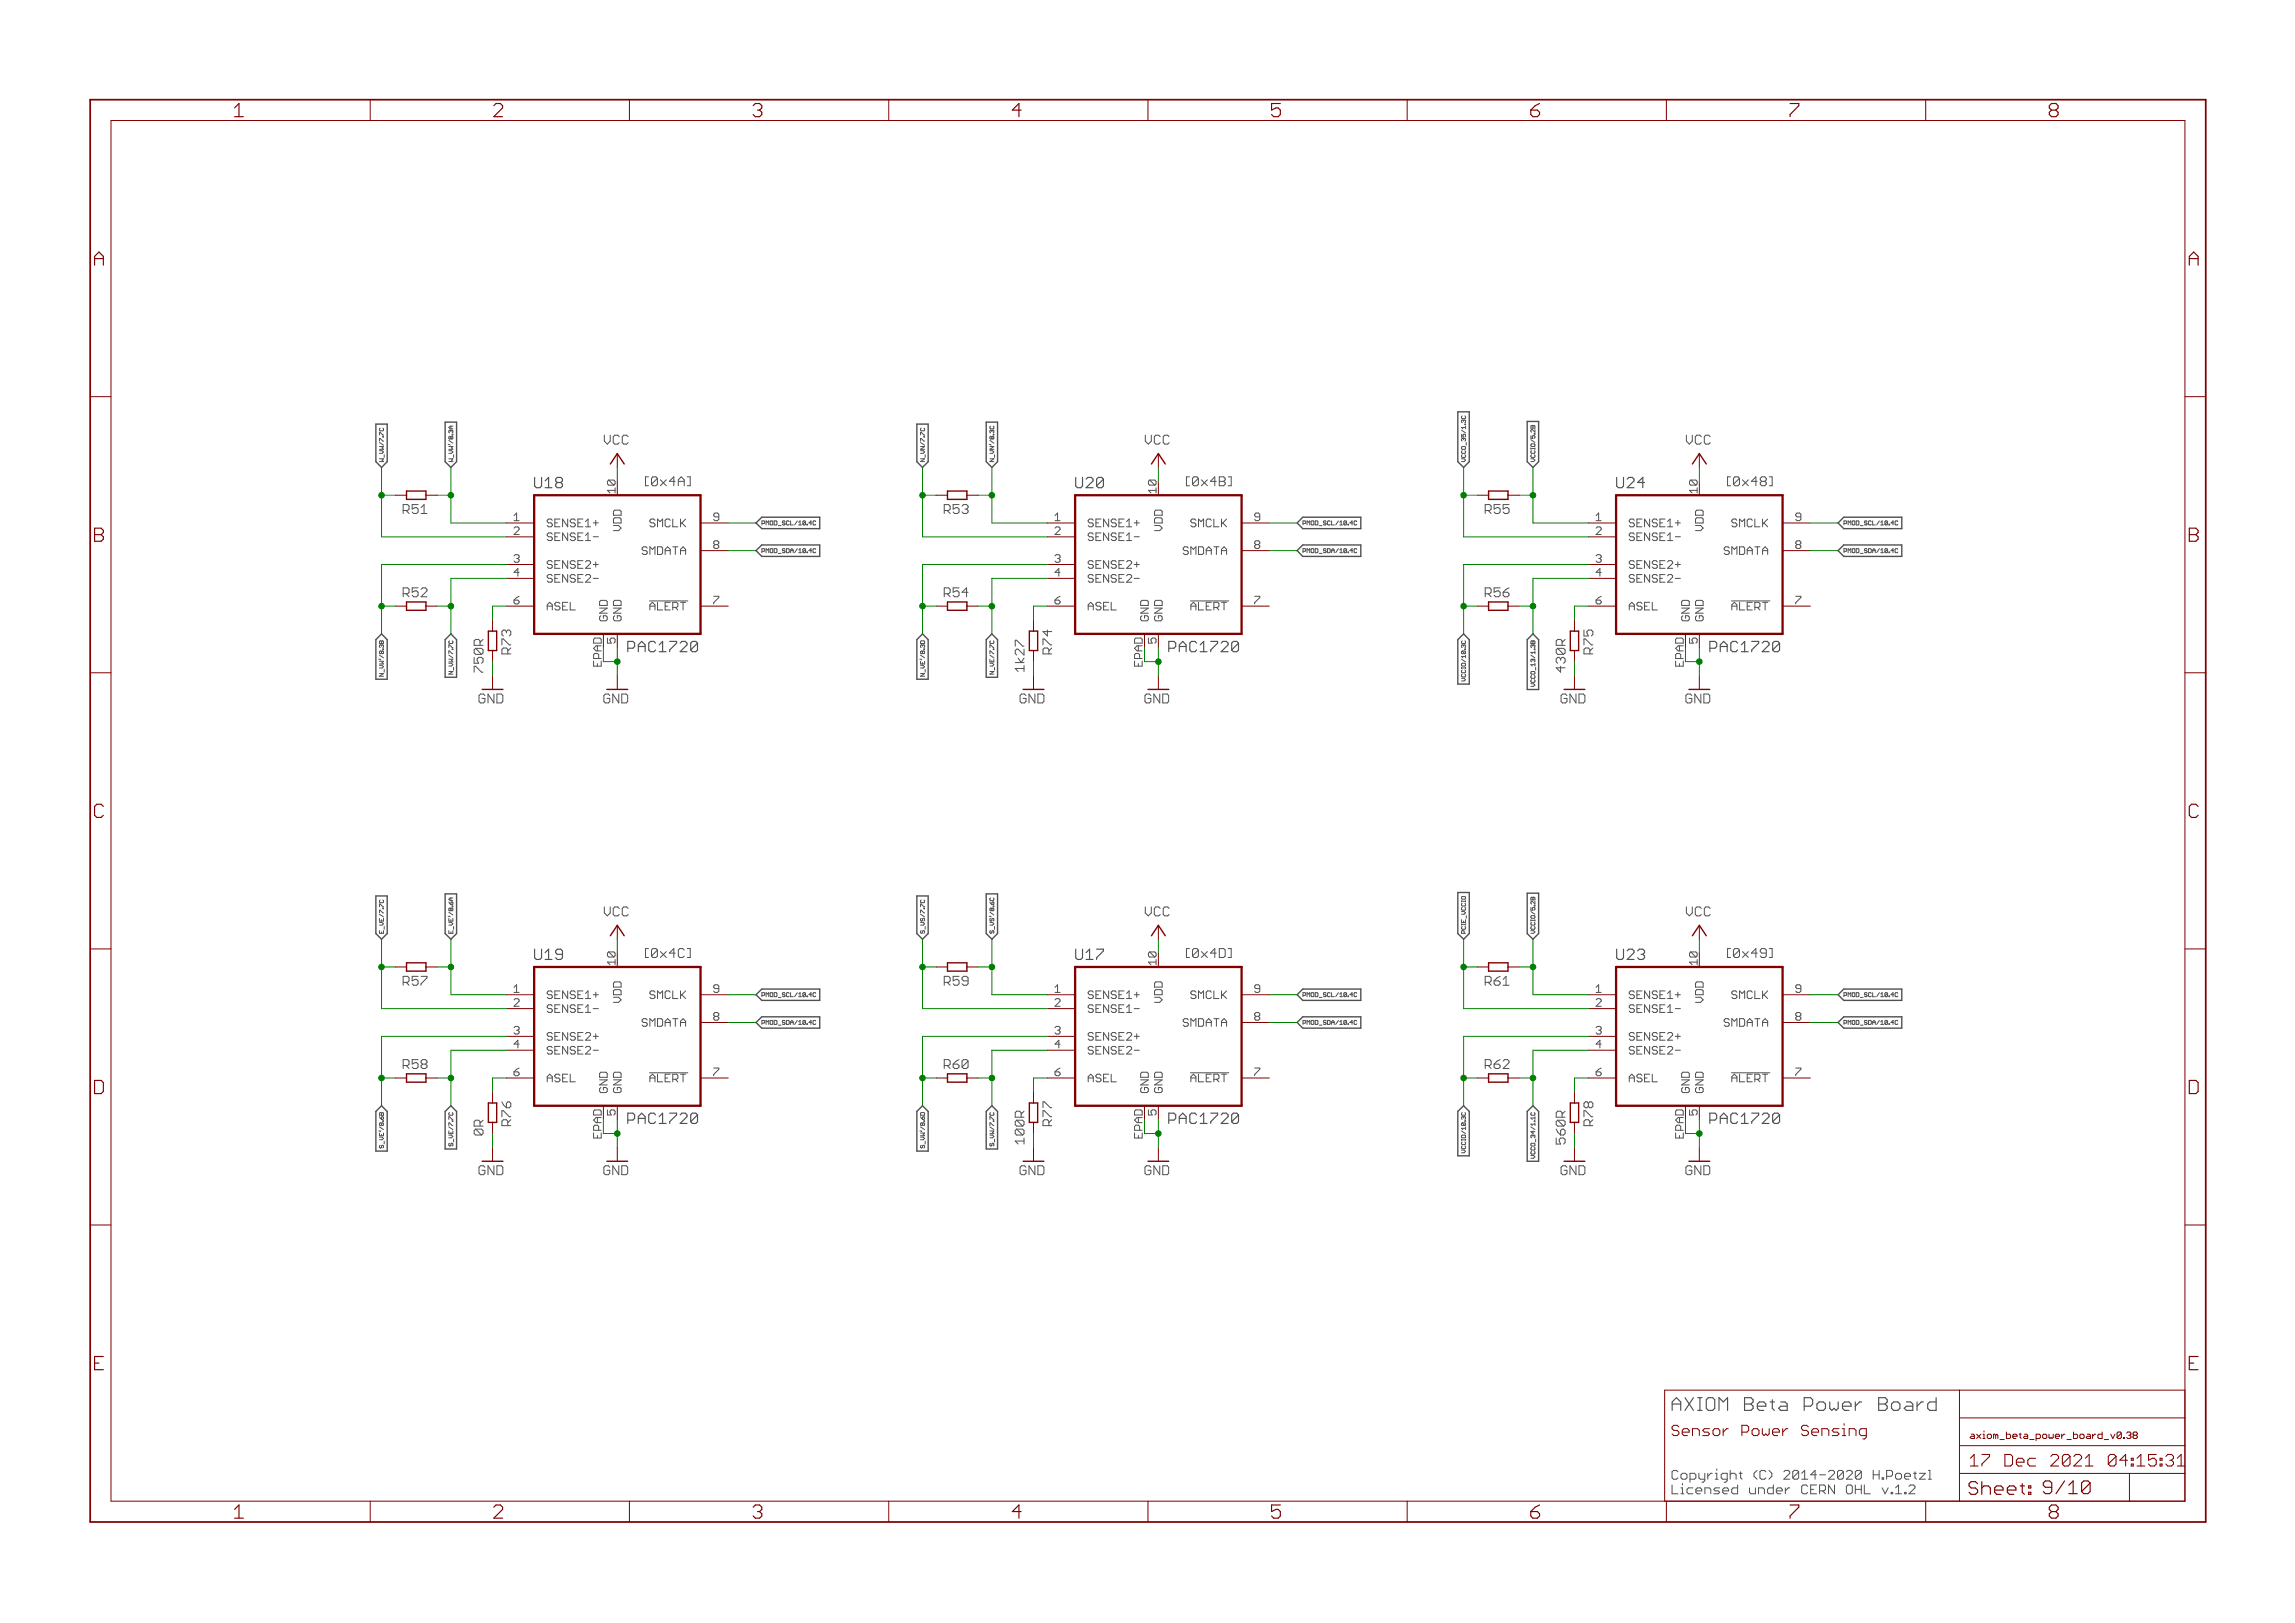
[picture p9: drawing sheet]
<svg xmlns="http://www.w3.org/2000/svg" width="420mm" height="297mm" viewBox="0 0 420 297" stroke-linecap="round" stroke-linejoin="round" font-family="sans-serif">
<defs><g id="words">
<g font-size="3.7" fill="#800000">
<text x="42.9" y="21.4">1</text>
<text x="90.3" y="21.4">2</text>
<text x="137.8" y="21.4">3</text>
<text x="185.3" y="21.4">4</text>
<text x="232.7" y="21.4">5</text>
<text x="280.2" y="21.4">6</text>
<text x="327.6" y="21.4">7</text>
<text x="375.1" y="21.4">8</text>
<text x="17.2" y="48.6">A</text>
<text x="400.7" y="48.6">A</text>
<text x="17.2" y="99.2">B</text>
<text x="400.7" y="99.2">B</text>
<text x="17.1" y="149.7">C</text>
<text x="400.6" y="149.7">C</text>
<text x="17" y="200.2">D</text>
<text x="400.5" y="200.2">D</text>
<text x="17.3" y="250.8">E</text>
<text x="400.7" y="250.8">E</text>
<text x="42.9" y="277.9">1</text>
<text x="90.3" y="277.9">2</text>
<text x="137.8" y="277.9">3</text>
<text x="185.3" y="277.9">4</text>
<text x="232.7" y="277.9">5</text>
<text x="280.2" y="277.9">6</text>
<text x="327.6" y="277.9">7</text>
<text x="375.1" y="277.9">8</text>
</g>
<text font-size="3.6" fill="#505050" x="306" y="258.2">AXIOM Beta Power Board</text>
<text font-size="3.6" fill="#800000" x="360.4" y="273.6">Sheet: 9/10</text>
<g font-size="3.2" fill="#800000">
<text x="360.6" y="268.4">17 Dec 2021</text>
<text x="382.3" y="268.4">04:15:31</text>
</g>
<g font-size="2.9" fill="#505050">
<text x="97.8" y="89.4">U18</text>
<text x="196.8" y="89.4">U20</text>
<text x="295.9" y="89.4">U24</text>
<text x="115" y="119.4">PAC1720</text>
<text x="214" y="119.4">PAC1720</text>
<text x="313.1" y="119.4">PAC1720</text>
<text x="97.8" y="175.7">U19</text>
<text x="196.8" y="175.7">U17</text>
<text x="295.9" y="175.7">U23</text>
<text x="115" y="205.7">PAC1720</text>
<text x="214" y="205.7">PAC1720</text>
<text x="313.1" y="205.7">PAC1720</text>
</g>
<text font-size="2.9" fill="#800000" x="306" y="262.8">Sensor Power Sensing</text>
<g font-size="2.5" fill="#505050">
<text x="110.4" y="81.4">VCC</text>
<text x="209.5" y="81.4">VCC</text>
<text x="308.5" y="81.4">VCC</text>
<text x="118.1" y="89">[0x4A]</text>
<text x="217.1" y="89">[0x4B]</text>
<text x="316.2" y="89">[0x48]</text>
<text x="88.5" y="123.1" transform="rotate(-90 88.5 123.1)">750R</text>
<text x="187.6" y="122.9" transform="rotate(-90 187.6 122.9)">1k27</text>
<text x="286.6" y="123.1" transform="rotate(-90 286.6 123.1)">430R</text>
<text x="110.4" y="167.7">VCC</text>
<text x="209.5" y="167.7">VCC</text>
<text x="308.5" y="167.7">VCC</text>
<text x="118.1" y="175.3">[0x4C]</text>
<text x="217.1" y="175.3">[0x4D]</text>
<text x="316.2" y="175.3">[0x49]</text>
<text x="88.5" y="207.8" transform="rotate(-90 88.5 207.8)">0R</text>
<text x="187.6" y="209.4" transform="rotate(-90 187.6 209.4)">100R</text>
<text x="286.6" y="209.4" transform="rotate(-90 286.6 209.4)">560R</text>
<text x="306" y="270.8">Copyright (C) 2014-2020 H.Poetzl</text>
<text x="306" y="273.5">Licensed under CERN OHL v.1.2</text>
</g>
<g font-size="2.5" fill="#800000">
<text x="73.7" y="94.1">R51</text>
<text x="172.8" y="94.1">R53</text>
<text x="271.8" y="94.1">R55</text>
<text x="73.7" y="109.3">R52</text>
<text x="172.8" y="109.3">R54</text>
<text x="271.8" y="109.3">R56</text>
<text x="93.6" y="119.7" transform="rotate(-90 93.6 119.7)">R73</text>
<text x="192.6" y="119.7" transform="rotate(-90 192.6 119.7)">R74</text>
<text x="291.7" y="119.7" transform="rotate(-90 291.7 119.7)">R75</text>
<text x="87.6" y="128.7">GND</text>
<text x="110.5" y="128.7">GND</text>
<text x="186.7" y="128.7">GND</text>
<text x="209.5" y="128.7">GND</text>
<text x="285.7" y="128.7">GND</text>
<text x="308.6" y="128.7">GND</text>
<text x="73.7" y="180.4">R57</text>
<text x="172.8" y="180.4">R59</text>
<text x="271.8" y="180.4">R61</text>
<text x="73.7" y="195.6">R58</text>
<text x="172.8" y="195.6">R60</text>
<text x="271.8" y="195.6">R62</text>
<text x="93.6" y="206.1" transform="rotate(-90 93.6 206.1)">R76</text>
<text x="192.6" y="206.1" transform="rotate(-90 192.6 206.1)">R77</text>
<text x="291.7" y="206.1" transform="rotate(-90 291.7 206.1)">R78</text>
<text x="87.6" y="215.1">GND</text>
<text x="110.5" y="215.1">GND</text>
<text x="186.7" y="215.1">GND</text>
<text x="209.5" y="215.1">GND</text>
<text x="285.7" y="215.1">GND</text>
<text x="308.6" y="215.1">GND</text>
</g>
<g font-size="2.1" fill="#505050">
<text x="94.1" y="95.4">1</text>
<text x="130.6" y="95.4">9</text>
<text x="193.1" y="95.4">1</text>
<text x="229.6" y="95.4">9</text>
<text x="292.2" y="95.4">1</text>
<text x="328.7" y="95.4">9</text>
<text x="94.1" y="97.9">2</text>
<text x="100.1" y="99">SENSE1-</text>
<text x="100.1" y="96.5">SENSE1+</text>
<text x="113.8" y="97.7" transform="rotate(-90 113.8 97.7)">VDD</text>
<text x="116.8" y="101.5">SMDATA</text>
<text x="118.6" y="96.5">SMCLK</text>
<text x="130.6" y="100.4">8</text>
<text x="193.1" y="97.9">2</text>
<text x="199.2" y="99">SENSE1-</text>
<text x="199.2" y="96.5">SENSE1+</text>
<text x="212.8" y="97.7" transform="rotate(-90 212.8 97.7)">VDD</text>
<text x="215.9" y="101.5">SMDATA</text>
<text x="217.7" y="96.5">SMCLK</text>
<text x="229.6" y="100.4">8</text>
<text x="292.2" y="97.9">2</text>
<text x="298.2" y="99">SENSE1-</text>
<text x="298.2" y="96.5">SENSE1+</text>
<text x="311.9" y="97.7" transform="rotate(-90 311.9 97.7)">VDD</text>
<text x="314.9" y="101.5">SMDATA</text>
<text x="316.7" y="96.5">SMCLK</text>
<text x="328.7" y="100.4">8</text>
<text x="94.1" y="103">3</text>
<text x="94.1" y="105.5">4</text>
<text x="100.1" y="104.1">SENSE2+</text>
<text x="100.1" y="106.6">SENSE2-</text>
<text x="193.1" y="103">3</text>
<text x="193.1" y="105.5">4</text>
<text x="199.2" y="104.1">SENSE2+</text>
<text x="199.2" y="106.6">SENSE2-</text>
<text x="292.2" y="103">3</text>
<text x="292.2" y="105.5">4</text>
<text x="298.2" y="104.1">SENSE2+</text>
<text x="298.2" y="106.6">SENSE2-</text>
<text x="94.1" y="110.6">6</text>
<text x="100.1" y="111.7">ASEL</text>
<text x="111.2" y="113.7" transform="rotate(-90 111.2 113.7)">GND</text>
<text x="113.8" y="113.7" transform="rotate(-90 113.8 113.7)">GND</text>
<text x="119.1" y="111.7">ALERT</text>
<text x="130.6" y="110.6">7</text>
<text x="193.1" y="110.6">6</text>
<text x="199.2" y="111.7">ASEL</text>
<text x="210.3" y="113.7" transform="rotate(-90 210.3 113.7)">GND</text>
<text x="212.8" y="113.7" transform="rotate(-90 212.8 113.7)">GND</text>
<text x="218.2" y="111.7">ALERT</text>
<text x="229.6" y="110.6">7</text>
<text x="292.2" y="110.6">6</text>
<text x="298.2" y="111.7">ASEL</text>
<text x="309.3" y="113.7" transform="rotate(-90 309.3 113.7)">GND</text>
<text x="311.9" y="113.7" transform="rotate(-90 311.9 113.7)">GND</text>
<text x="317.2" y="111.7">ALERT</text>
<text x="328.7" y="110.6">7</text>
<text x="112.7" y="117.7" transform="rotate(-90 112.7 117.7)">5</text>
<text x="211.7" y="117.7" transform="rotate(-90 211.7 117.7)">5</text>
<text x="310.8" y="117.7" transform="rotate(-90 310.8 117.7)">5</text>
<text x="94.1" y="184.2">2</text>
<text x="94.1" y="181.7">1</text>
<text x="100.1" y="185.4">SENSE1-</text>
<text x="100.1" y="182.8">SENSE1+</text>
<text x="113.8" y="184.1" transform="rotate(-90 113.8 184.1)">VDD</text>
<text x="118.6" y="182.8">SMCLK</text>
<text x="130.6" y="181.7">9</text>
<text x="193.1" y="184.2">2</text>
<text x="193.1" y="181.7">1</text>
<text x="199.2" y="185.4">SENSE1-</text>
<text x="199.2" y="182.8">SENSE1+</text>
<text x="212.8" y="184.1" transform="rotate(-90 212.8 184.1)">VDD</text>
<text x="217.7" y="182.8">SMCLK</text>
<text x="229.6" y="181.7">9</text>
<text x="292.2" y="184.2">2</text>
<text x="292.2" y="181.7">1</text>
<text x="298.2" y="185.4">SENSE1-</text>
<text x="298.2" y="182.8">SENSE1+</text>
<text x="311.9" y="184.1" transform="rotate(-90 311.9 184.1)">VDD</text>
<text x="316.7" y="182.8">SMCLK</text>
<text x="328.7" y="181.7">9</text>
<text x="94.1" y="189.3">3</text>
<text x="94.1" y="191.9">4</text>
<text x="100.1" y="190.4">SENSE2+</text>
<text x="116.8" y="187.9">SMDATA</text>
<text x="130.6" y="186.8">8</text>
<text x="193.1" y="189.3">3</text>
<text x="193.1" y="191.9">4</text>
<text x="199.2" y="190.4">SENSE2+</text>
<text x="215.9" y="187.9">SMDATA</text>
<text x="229.6" y="186.8">8</text>
<text x="292.2" y="189.3">3</text>
<text x="292.2" y="191.9">4</text>
<text x="298.2" y="190.4">SENSE2+</text>
<text x="314.9" y="187.9">SMDATA</text>
<text x="328.7" y="186.8">8</text>
<text x="94.1" y="196.9">6</text>
<text x="100.1" y="193">SENSE2-</text>
<text x="130.6" y="196.9">7</text>
<text x="193.1" y="196.9">6</text>
<text x="199.2" y="193">SENSE2-</text>
<text x="229.6" y="196.9">7</text>
<text x="292.2" y="196.9">6</text>
<text x="298.2" y="193">SENSE2-</text>
<text x="328.7" y="196.9">7</text>
<text x="100.1" y="198">ASEL</text>
<text x="111.2" y="200" transform="rotate(-90 111.2 200)">GND</text>
<text x="113.8" y="200" transform="rotate(-90 113.8 200)">GND</text>
<text x="119.1" y="198">ALERT</text>
<text x="199.2" y="198">ASEL</text>
<text x="210.3" y="200" transform="rotate(-90 210.3 200)">GND</text>
<text x="212.8" y="200" transform="rotate(-90 212.8 200)">GND</text>
<text x="218.2" y="198">ALERT</text>
<text x="298.2" y="198">ASEL</text>
<text x="309.3" y="200" transform="rotate(-90 309.3 200)">GND</text>
<text x="311.9" y="200" transform="rotate(-90 311.9 200)">GND</text>
<text x="317.2" y="198">ALERT</text>
<text x="112.7" y="204.1" transform="rotate(-90 112.7 204.1)">5</text>
<text x="211.7" y="204.1" transform="rotate(-90 211.7 204.1)">5</text>
<text x="310.8" y="204.1" transform="rotate(-90 310.8 204.1)">5</text>
</g>
<g font-size="2.1" fill="#800000">
<text x="112.7" y="90.3" transform="rotate(-90 112.7 90.3)">10</text>
<text x="211.7" y="90.3" transform="rotate(-90 211.7 90.3)">10</text>
<text x="310.8" y="90.3" transform="rotate(-90 310.8 90.3)">10</text>
<text x="112.7" y="176.6" transform="rotate(-90 112.7 176.6)">10</text>
<text x="211.7" y="176.6" transform="rotate(-90 211.7 176.6)">10</text>
<text x="310.8" y="176.6" transform="rotate(-90 310.8 176.6)">10</text>
</g>
<g font-size="2.1" fill="#008000">
<text x="110.1" y="122.1" transform="rotate(-90 110.1 122.1)">EPAD</text>
<text x="209.2" y="122.1" transform="rotate(-90 209.2 122.1)">EPAD</text>
<text x="308.2" y="122.1" transform="rotate(-90 308.2 122.1)">EPAD</text>
<text x="110.1" y="208.5" transform="rotate(-90 110.1 208.5)">EPAD</text>
<text x="209.2" y="208.5" transform="rotate(-90 209.2 208.5)">EPAD</text>
<text x="308.2" y="208.5" transform="rotate(-90 308.2 208.5)">EPAD</text>
</g>
<text font-size="1.8" fill="#800000" x="360.6" y="263.3">axiom_beta_power_board_v0.38</text>
<g font-size="1.1" fill="#505050">
<text x="70.3" y="84.5" transform="rotate(-90 70.3 84.5)">W_VW/7.7C</text>
<text x="82.9" y="84.5" transform="rotate(-90 82.9 84.5)">W_VW'/8.3A</text>
<text x="169.3" y="84.5" transform="rotate(-90 169.3 84.5)">N_VN/7.7C</text>
<text x="182" y="84.5" transform="rotate(-90 182 84.5)">N_VN'/8.3C</text>
<text x="268.3" y="84.5" transform="rotate(-90 268.3 84.5)">VCCO_35/1.3C</text>
<text x="281" y="84.5" transform="rotate(-90 281 84.5)">VCCIO/5.2B</text>
<text x="139.5" y="96.1">PMOD_SCL/10.4C</text>
<text x="139.5" y="101.2">PMOD_SDA/10.4C</text>
<text x="238.5" y="96.1">PMOD_SCL/10.4C</text>
<text x="238.5" y="101.2">PMOD_SDA/10.4C</text>
<text x="337.6" y="96.1">PMOD_SCL/10.4C</text>
<text x="337.6" y="101.2">PMOD_SDA/10.4C</text>
<text x="70.2" y="123.7" transform="rotate(-90 70.2 123.7)">N_VW'/8.3B</text>
<text x="82.9" y="123.4" transform="rotate(-90 82.9 123.4)">N_VW/7.7C</text>
<text x="169.3" y="123.4" transform="rotate(-90 169.3 123.4)">N_VE'/8.3D</text>
<text x="182" y="123" transform="rotate(-90 182 123)">N_VE/7.7C</text>
<text x="268.3" y="124.4" transform="rotate(-90 268.3 124.4)">VCCIO/10.3C</text>
<text x="281" y="125.3" transform="rotate(-90 281 125.3)">VCCO_13/1.3B</text>
<text x="70.3" y="170.9" transform="rotate(-90 70.3 170.9)">E_VE/7.7C</text>
<text x="82.9" y="170.9" transform="rotate(-90 82.9 170.9)">E_VE'/8.6A</text>
<text x="169.3" y="170.9" transform="rotate(-90 169.3 170.9)">S_VS/7.7C</text>
<text x="182" y="170.9" transform="rotate(-90 182 170.9)">S_VS'/8.6C</text>
<text x="268.3" y="170.9" transform="rotate(-90 268.3 170.9)">PCIE_VCCIO</text>
<text x="281" y="170.9" transform="rotate(-90 281 170.9)">VCCIO/5.2B</text>
<text x="139.5" y="182.5">PMOD_SCL/10.4C</text>
<text x="238.5" y="182.5">PMOD_SCL/10.4C</text>
<text x="337.6" y="182.5">PMOD_SCL/10.4C</text>
<text x="139.5" y="187.5">PMOD_SDA/10.4C</text>
<text x="238.5" y="187.5">PMOD_SDA/10.4C</text>
<text x="337.6" y="187.5">PMOD_SDA/10.4C</text>
<text x="70.2" y="209.5" transform="rotate(-90 70.2 209.5)">S_VE'/8.6B</text>
<text x="82.9" y="209.2" transform="rotate(-90 82.9 209.2)">S_VE/7.7C</text>
<text x="169.3" y="210" transform="rotate(-90 169.3 210)">S_VW'/8.6D</text>
<text x="182" y="209.6" transform="rotate(-90 182 209.6)">S_VW/7.7C</text>
<text x="268.3" y="210.8" transform="rotate(-90 268.3 210.8)">VCCIO/10.3C</text>
<text x="281" y="211.7" transform="rotate(-90 281 211.7)">VCCO_34/1.1C</text>
</g>
</g></defs>
<path d="M351.7 256.6h.4M354.5 255.8v2.3h-1.2l-.4-.4v-.7l.4-.4h1.2" fill="none" stroke="#505050" stroke-width=".21"/>
<g fill="none" stroke="#505050" stroke-width=".18">
<path d="M118.9 110h7M218 110h7M317 110h7M169.3 123.3l-.8 .5h.8M181.9 122.9l-.7 .5h.7M69.6 164.7l-.1 .1M70.1 164.7l.1 .1M82.5 164.3v.5M82.9 164.3h-.5l-.2 .3M168.7 164.7l-.2 .1M169.1 164.7l.2 .1M181.3 164.3l-.1 .2"/>
<path d="M181.8 164.3l.1 .2M118.9 196.3h7M218 196.3h7M317 196.3h7M69.5 209.7l.1 .4 .2-.1v-.3M70.2 209.7l-.1 .4M82.2 209.4l.1 .3 .2-.1v-.2M82.9 209.4l-.1 .3M347 272.3l.6-.5v1.6M347 273.4h1.1M348.7 270.5l.3 .2h.5M348.7 269.9l.3-.3h.5l.3 .3v.3h-1.1"/>
<path d="M348.7 273.1h.3v.3h-.3zM349.5 272l.3-.2h.5l.3 .2v.3l-1.1 1.1h1.1M350.3 269.6h.6M350.6 269.4v1.1l.3 .2M351.4 269.6h1.1l-1.1 1.1h1.1M353 270.7h.6M353 269.1h.3v1.6"/>
</g>
<g fill="none" stroke="#505050" stroke-width=".25">
<path d="M68.8 77.6h2.1v6.9l-1.1 1.1-1-1.1zM81.5 77.3h2.1v7.2l-1.1 1.1-1-1.1zM167.9 77.6h2v6.9l-1 1.1-1-1.1zM180.6 77.3h2v7.2l-1 1.1-1-1.1zM266.9 75.4h2.1v9.1l-1.1 1.1-1-1.1zM279.6 77.1h2.1v7.4l-1.1 1.1-1-1.1zM139.5 94.7h10.6v2.1h-10.6l-1.1-1.1zM238.5 94.7h10.6v2.1h-10.6l-1-1.1zM337.5 94.7h10.7v2.1h-10.7l-1-1.1zM69.8 116l1.1 1.1v7.2h-2.1v-7.2zM82.5 116l1.1 1.1v6.9h-2.1v-6.9zM138.4 100.8l1.1-1.1h10.6v2.1h-10.6z"/>
<path d="M168.9 116l1 1.1v7.2h-2v-7.2zM181.6 116l1 1.1v6.9h-2v-6.9zM237.5 100.8l1-1.1h10.6v2.1h-10.6zM266.9 117.1l1-1.1 1.1 1.1v8.1h-2.1zM279.6 117.1l1-1.1 1.1 1.1v9.1h-2.1zM336.5 100.8l1-1.1h10.7v2.1h-10.7zM68.8 164h2.1v6.9l-1.1 1-1-1zM81.5 163.6h2.1v7.3l-1.1 1-1-1zM167.9 164h2v6.9l-1 1-1-1zM180.6 163.6h2v7.3l-1 1-1-1zM266.9 163.3h2.1v7.6l-1.1 1-1-1zM279.6 163.5h2.1v7.4l-1.1 1-1-1z"/>
<path d="M138.4 182.1l1.1-1.1h10.6v2.1h-10.6zM138.4 187.1l1.1-1h10.6v2.1h-10.6zM238.5 181h10.6v2.1h-10.6l-1-1zM238.5 186.1h10.6v2.1h-10.6l-1-1.1zM336.5 182.1l1-1.1h10.7v2.1h-10.7zM336.5 187.1l1-1h10.7v2.1h-10.7zM69.8 202.4l1.1 1v7.3h-2.1v-7.3zM81.5 203.4l1-1 1.1 1v6.9h-2.1zM168.9 202.4l1 1v7.3h-2v-7.3zM181.6 202.4l1 1v6.9h-2v-6.9zM266.9 203.4l1-1 1.1 1v8.1h-2.1zM279.6 203.4l1-1 1.1 1v9.1h-2.1z"/>
</g>
<g fill="none" stroke="#800000" stroke-width=".18">
<path d="M67.8 18.2v3.9M115.2 18.2v3.9M162.7 18.2v3.9M210.2 18.2v3.9M257.6 18.2v3.9M305.1 18.2v3.9M352.6 18.2v3.9M20.3 22.1h379.7v252.6h-379.7zM16.5 72.6h3.8M400 72.6h3.8M72.4 90.6h2M78 90.6h2"/>
<path d="M92.7 95.7h5.1M92.7 98.3h5.1M113 83v2.6M128.2 95.7h5.1M171.4 90.6h2.1M177 90.6h2M191.7 95.7h5.1M191.7 98.3h5.1M212.1 83v2.6M227.3 95.7h5.1M270.5 90.6h2M276.1 90.6h2"/>
<path d="M290.8 95.7h5.1M290.8 98.3h5.1M311.1 83v2.6M326.3 95.7h5.1M72.4 110.9h2M78 110.9h2M90.2 113.5v2M90.2 119.1v2M92.7 110.9h5.1M92.7 103.3h5.1M92.7 105.9h5.1M113 116v2.6"/>
<path d="M128.2 110.9h5.1M128.2 100.8h5.1M171.4 110.9h2.1M177 110.9h2M189.2 113.5v2M189.2 119.1v2M191.7 110.9h5.1M191.7 103.3h5.1M191.7 105.9h5.1M212.1 116v2.6M227.3 110.9h5.1M227.3 100.8h5.1"/>
<path d="M270.5 110.9h2M276.1 110.9h2M288.2 113.5v2M288.2 119.1v2M290.8 110.9h5.1M290.8 103.3h5.1M290.8 105.9h5.1M311.1 116v2.6M326.3 110.9h5.1M326.3 100.8h5.1M16.5 123.1h3.8M90.2 123.6v2.6"/>
<path d="M113 123.6v2.6M189.2 123.6v2.6M212.1 123.6v2.6M288.2 123.6v2.6M311.1 123.6v2.6M400 123.1h3.8M16.5 173.7h3.8M72.4 177h2M78 177h2M113 169.4v2.5M171.4 177h2.1M177 177h2"/>
<path d="M212.1 169.4v2.5M270.5 177h2M276.1 177h2M311.1 169.4v2.5M400 173.7h3.8M72.4 197.3h2M78 197.3h2M90.2 199.8v2.1M92.7 182.1h5.1M92.7 197.3h5.1M92.7 184.6h5.1M92.7 189.7h5.1"/>
<path d="M92.7 192.2h5.1M128.2 182.1h5.1M128.2 197.3h5.1M128.2 187.1h5.1M171.4 197.3h2.1M177 197.3h2M189.2 199.8v2.1M191.7 182.1h5.1M191.7 197.3h5.1M191.7 184.6h5.1M191.7 189.7h5.1M191.7 192.2h5.1"/>
<path d="M227.3 182.1h5.1M227.3 197.3h5.1M227.3 187.1h5.1M270.5 197.3h2M276.1 197.3h2M288.2 199.8v2.1M290.8 182.1h5.1M290.8 197.3h5.1M290.8 184.6h5.1M290.8 189.7h5.1M290.8 192.2h5.1M326.3 182.1h5.1"/>
<path d="M326.3 197.3h5.1M326.3 187.1h5.1M90.2 205.4v2.1M90.2 210v2.5M113 202.4v2.5M113 210v2.5M189.2 205.4v2.1M189.2 210v2.5M212.1 202.4v2.5M212.1 210v2.5M288.2 205.4v2.1M288.2 210v2.5"/>
<path d="M311.1 202.4v2.5M311.1 210v2.5M16.5 224.2h3.8M400 224.2h3.8M358.7 254.4v20.3M358.7 259.5h41.3M400 254.4h-95.2v20.3M67.8 274.7v3.9M115.2 274.7v3.9M162.7 274.7v3.9M210.2 274.7v3.9M257.6 274.7v3.9"/>
<path d="M305.1 274.7v3.9M338.5 262.7v-1.2h1l.3 .3v.9M341.7 262.7h-1l-.3-.3v-.6l.3-.3h1v1.5l-.3 .4h-.4M352.6 274.7v3.9M358.7 269.7h41.3M358.7 264.6h41.3M389.5 262.1h.4l.2 .2v.2l-.2 .2M389.7 262.7h.2M389.8 269.7v5M389.9 262.7l.2 .2v.2l-.2 .2h-.4M390.7 262.7l-.2-.2 .2-.4h.4l.2 .2-.2 .4M390.7 262.7h.4"/>
<path d="M390.7 262.7l-.2 .2 .2 .4h.4l.2-.2-.2-.4"/>
</g>
<path d="M16.5 18.2h387.3v260.4h-387.3z" fill="none" stroke="#800000" stroke-width=".32"/>
<path d="M396.9 266.2h.7l.3 .4v.3l-.3 .4M397.2 267.3h.4M397.6 267.3l.3 .3v.3l-.3 .4h-.7M398.6 268.3h1.4M398.6 266.9l.7-.7v2.1" fill="none" stroke="#800000" stroke-width=".19"/>
<path d="M97.8 90.6h30.4v25.4h-30.4zM196.8 90.6h30.5v25.4h-30.5zM295.9 90.6h30.4v25.4h-30.4zM97.8 177h30.4v25.4h-30.4zM196.8 177h30.5v25.4h-30.5zM295.9 177h30.4v25.4h-30.4z" fill="none" stroke="#800000" stroke-width=".42"/>
<g fill="none" stroke="#800000" stroke-width=".25">
<path d="M74.4 91.4v-1.5h3.6v1.5M111.7 84.9l1.3-1.9 1.3 1.9M173.5 91.4v-1.5h3.5v1.5M210.8 84.9l1.3-1.9 1.2 1.9M272.5 91.4v-1.5h3.6v1.5M309.8 84.9l1.3-1.9 1.3 1.9M74.4 110.2v1.5h3.6v-1.5M90.9 115.5h-1.5v3.6h1.5M173.5 110.2v1.5h3.5v-1.5M190 115.5h-1.6v3.6h1.6M272.5 110.2v1.5h3.6v-1.5M289 115.5h-1.5v3.6h1.5"/>
<path d="M74.4 177.7v-1.5h3.6v1.5M111.7 171.3l1.3-1.9 1.3 1.9M173.5 177.7v-1.5h3.5v1.5M210.8 171.3l1.3-1.9 1.2 1.9M272.5 177.7v-1.5h3.6v1.5M309.8 171.3l1.3-1.9 1.3 1.9M74.4 196.5v1.6h3.6v-1.6M173.5 196.5v1.6h3.5v-1.6M272.5 196.5v1.6h3.6v-1.6M90.9 201.9h-1.5v3.5h1.5M190 201.9h-1.6v3.5h1.6M289 201.9h-1.5v3.5h1.5"/>
</g>
<g fill="none" stroke="#008000" stroke-width=".18">
<path d="M69.8 85.6v12.7h22.9M69.8 90.6h2.6M80 90.6h2.5M82.5 85.6v10.1h10.2M113 85.6v2.5M133.3 95.7h5.1M168.9 85.6v12.7h22.8M168.9 90.6h2.5M179 90.6h2.6M181.6 85.6v10.1h10.1M212.1 85.6v2.5M232.4 95.7h5.1"/>
<path d="M267.9 85.6v12.7h22.9M267.9 90.6h2.6M278.1 90.6h2.5M280.6 85.6v10.1h10.2M311.1 85.6v2.5M331.4 95.7h5.1M69.8 110.9h2.6M80 110.9h2.5M92.7 110.9h-2.5v2.6M92.7 103.3h-22.9v12.7M92.7 105.9h-10.2v10.1M113 118.6v5"/>
<path d="M133.3 100.8h5.1M168.9 110.9h2.5M179 110.9h2.6M191.7 110.9h-2.5v2.6M191.7 103.3h-22.8v12.7M191.7 105.9h-10.1v10.1M212.1 118.6v5M232.4 100.8h5.1M267.9 110.9h2.6M278.1 110.9h2.5M290.8 110.9h-2.6v2.6M290.8 103.3h-22.9v12.7"/>
<path d="M290.8 105.9h-10.2v10.1M311.1 118.6v5M331.4 100.8h5.1M90.2 121.1v2.5M110.5 121.1h2.5M189.2 121.1v2.5M209.5 121.1h2.6M288.2 121.1v2.5M308.6 121.1h2.5M69.8 171.9v12.7h22.9M69.8 177h2.6M80 177h2.5"/>
<path d="M82.5 171.9v10.2h10.2M113 171.9v2.5M168.9 171.9v12.7h22.8M168.9 177h2.5M179 177h2.6M181.6 171.9v10.2h10.1M212.1 171.9v2.5M267.9 171.9v12.7h22.9M267.9 177h2.6M278.1 177h2.5M280.6 171.9v10.2h10.2M311.1 171.9v2.5"/>
<path d="M69.8 197.3h2.6M80 197.3h2.5M92.7 197.3h-2.5v2.5M92.7 189.7h-22.9v12.7M92.7 192.2h-10.2v10.2M133.3 182.1h5.1M133.3 187.1h5.1M168.9 197.3h2.5M179 197.3h2.6M191.7 197.3h-2.5v2.5M191.7 189.7h-22.8v12.7M191.7 192.2h-10.1v10.2"/>
<path d="M232.4 182.1h5.1M232.4 187.1h5.1M267.9 197.3h2.6M278.1 197.3h2.5M290.8 197.3h-2.6v2.5M290.8 189.7h-22.9v12.7M290.8 192.2h-10.2v10.2M331.4 182.1h5.1M331.4 187.1h5.1M90.2 207.5v2.5M110.5 207.5h2.5M113 204.9v5.1"/>
<path d="M189.2 207.5v2.5M209.5 207.5h2.6M212.1 204.9v5.1M288.2 207.5v2.5M308.6 207.5h2.5M311.1 204.9v5.1"/>
</g>
<g fill="#008000" stroke="#008000" stroke-width=".18">
<circle cx="113" cy="121.1" r=".51"/>
<circle cx="212.1" cy="121.1" r=".51"/>
<circle cx="113" cy="207.5" r=".51"/>
<circle cx="212.1" cy="207.5" r=".51"/>
<circle cx="311.1" cy="121.1" r=".51"/>
<circle cx="311.1" cy="207.5" r=".51"/>
<circle cx="69.8" cy="90.6" r=".51"/>
<circle cx="82.5" cy="90.6" r=".51"/>
<circle cx="69.8" cy="110.9" r=".51"/>
<circle cx="82.5" cy="110.9" r=".51"/>
<circle cx="168.9" cy="90.6" r=".51"/>
<circle cx="181.6" cy="90.6" r=".51"/>
<circle cx="168.9" cy="110.9" r=".51"/>
<circle cx="181.6" cy="110.9" r=".51"/>
<circle cx="69.8" cy="177" r=".51"/>
<circle cx="82.5" cy="177" r=".51"/>
<circle cx="69.8" cy="197.3" r=".51"/>
<circle cx="82.5" cy="197.3" r=".51"/>
<circle cx="168.9" cy="177" r=".51"/>
<circle cx="181.6" cy="177" r=".51"/>
<circle cx="168.9" cy="197.3" r=".51"/>
<circle cx="181.6" cy="197.3" r=".51"/>
<circle cx="280.6" cy="197.3" r=".51"/>
<circle cx="267.9" cy="197.3" r=".51"/>
<circle cx="280.6" cy="177" r=".51"/>
<circle cx="280.6" cy="90.6" r=".51"/>
<circle cx="267.9" cy="110.9" r=".51"/>
<circle cx="267.9" cy="90.6" r=".51"/>
<circle cx="280.6" cy="110.9" r=".51"/>
<circle cx="267.9" cy="177" r=".51"/>
</g>
<use href="#words"/>
</svg>
